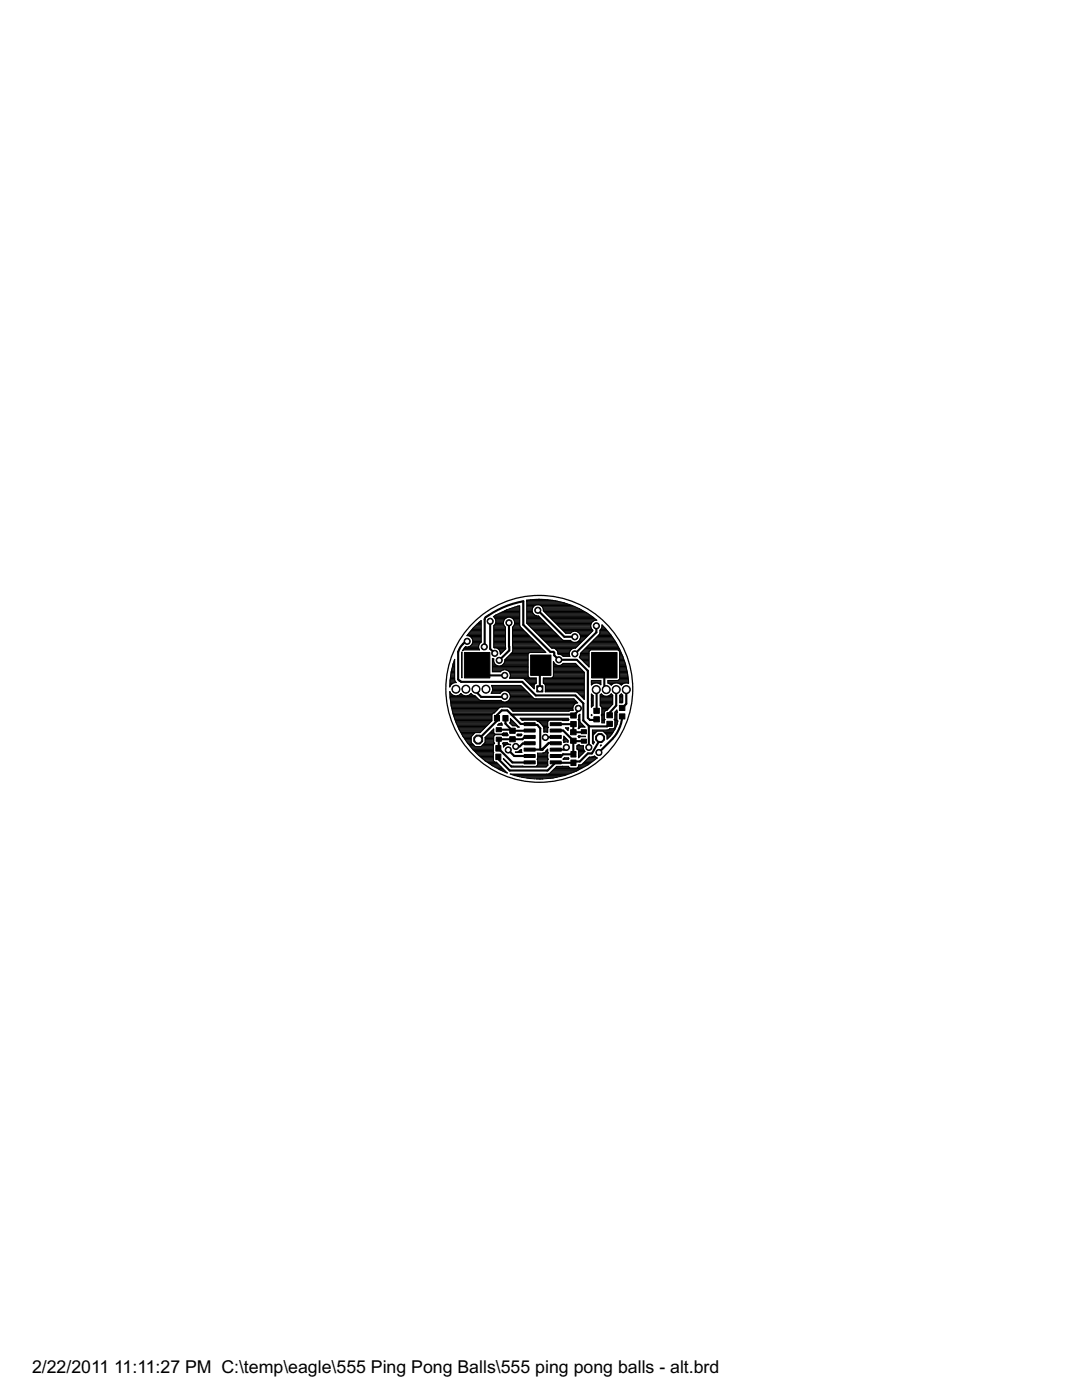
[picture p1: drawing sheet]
<svg xmlns="http://www.w3.org/2000/svg" width="216mm" height="279mm" viewBox="0 0 216 279" stroke-linecap="round" stroke-linejoin="round" font-family="sans-serif">
<defs><g id="words">
<g font-size="4">
<text x="6.4" y="274.1">2/22/2011</text>
<text x="22.8" y="274.1">11:11:27 PM C:\temp\eagle\555 Ping Pong Balls\555 ping pong balls - alt.brd</text>
</g>
</g></defs>
<g fill="#000" stroke="#000" stroke-width=".2">
<path d="M92.7 130.2h5v5.1h-5zM105.9 130.7h4v4.1h-4zM107.1 136.9h1.2v1.2h-1.2zM118 130.2h5.1v5.1h-5.1zM98.7 142.8h1v1.1h-1zM98.9 148.8h1v1.1h-1zM98.9 150.5h1v1.1h-1zM99 145.2h1v.8h-1zM99 147.1h1v.8h-1zM100.4 142.8h1v1.1h-1zM101.7 145.3h1.1v1h-1.1zM101.7 147h1.1v1h-1.1z"/>
<path d="M104.6 145.5h2.2v.6h-2.2zM104.6 144.2h2.2v.6h-2.2zM104.6 146.8h2.2v.6h-2.2zM104.6 148h2.2v.6h-2.2zM104.6 150.6h2.2v.6h-2.2zM104.6 149.3h2.2v.6h-2.2zM104.6 151.8h2.2v.6h-2.2zM109.8 145.5h2.2v.6h-2.2zM109.8 144.2h2.2v.6h-2.2zM109.8 146.8h2.2v.6h-2.2zM109.8 148h2.2v.6h-2.2zM109.8 150.6h2.2v.6h-2.2z"/>
<path d="M109.8 149.3h2.2v.6h-2.2zM109.8 151.8h2.2v.6h-2.2zM113.9 145.6h1.1v1h-1.1zM113.9 147.3h1.1v1h-1.1zM113.9 142.3h1.1v1h-1.1zM113.9 144h1.1v1h-1.1zM113.9 150h1v1.1h-1zM113.9 151.7h1v1.1h-1zM116 145.6h1v.8h-1zM116 147.5h1v.8h-1zM118.5 141.4h1.1v1h-1.1zM118.5 143h1.1v1.1h-1.1z"/>
<path d="M121.1 142.2h1.1v1.1h-1.1zM121.1 144h1.1v1h-1.1zM123.6 140.8h1.1v1h-1.1zM123.6 142.5h1.1v1h-1.1z"/>
<circle cx="95.4" cy="147.6" r=".96"/>
<circle cx="119.7" cy="147.3" r=".96"/>
</g>
<g fill="#000" stroke="#000" stroke-width=".42">
<path d="M104.4 120v4.7zM91.4 130.1v5.5zM91.4 135.6l.3 .3zM91.7 135.9h.1zM91.8 135.9l.2 .2zM92 136.1h12.2zM92.4 128.5l.5-.5zM92.9 128h.3zM94.9 137.9l1.1 1.2zM95 137.5l-.1 .4zM96 139.1h4.6zM96.7 129l-.1 .1z"/>
<path d="M96.7 123.6v5.4zM95.2 132.8l2 2zM97.8 124v5.5zM97.8 129.5l.9 .9zM99.6 131.8l2-2zM100.7 139l-.1 .1zM97.2 134.8h3.5zM101.6 124.3v4.7zM101.6 129.1v.7zM104.2 136.1l2.7 2.7zM104.4 124.7l5.4 5.4zM106.9 138.8h7.9z"/>
<path d="M107.7 132.8v4.7zM107.7 132.8h.2zM109.8 130.1h.6zM110.4 130.1l.2 .2zM110.6 130.3v.5zM110.6 130.8l.9 .9zM111.5 131.7h3.6zM107.3 121.8l5.3 5.3zM112.6 127.1h2.1zM114.7 130.5l4.3-4.3zM114.8 138.8l1.6 1.6zM115.1 131.7l2.2 2.2z"/>
<path d="M117.3 133.9v9.4zM119 124.9v1.3zM120.6 132.8v4.6zM120.6 137.4l.4 .2zM99.2 143.8l-3.8 3.8zM99.1 142.8l1-1zM99.1 142.8v.5zM99.2 143.3v.5zM99.4 149.4l.1-.1zM99.4 149.4l2.9 2.8zM99.5 147.5v1.8zM99.5 147.5h2.8z"/>
<path d="M99.5 145.6h2.5zM99.4 151h.1zM99.5 151v.6zM99.5 151.6l2.2 2.2zM100.1 141.8h1.1zM100.5 146.4l-.1 .1zM100.5 146.4h.6zM100.4 146.6l.1 .1zM100.9 143.3v1.1zM101.1 146.5l.1 .2zM100.5 146.7h.7zM101.2 141.8l.9 .8z"/>
<path d="M101.4 149.7l1.2 1.2zM101.7 153.8h7.6zM102 145.6l.3 .2zM102.1 142.6l1.8 1.9zM102.1 142.6h12.2zM102.3 147.5h1.9zM102.3 152.2h3.6zM102.3 145.8h3.3zM100.9 144.4l1.4 1.4zM102.6 150.9h3.1zM102.9 149h.8zM103.3 146.6h.7z"/>
<path d="M103.7 149l.6-.6zM103.9 144.5h1.4zM103.3 146.7h.6zM104.2 147.5l.4-.3zM104.3 148.4h1.3zM104.6 147.2h1zM105.4 144.5h.3zM105.6 147.2l.1-.1zM105.7 144.5l.1 .2zM105.8 144.7h1.4zM105.7 152.1h.2zM107.2 144.7l.6 .7z"/>
<path d="M107.8 149.6h.5zM107.8 145.4v4.2zM105.7 149.6h2.5zM108.2 149.6l1.3-1.3zM108.2 149.5h.1zM108.8 147.2l2.1-.1zM109.3 153.8l1.6-1.7zM109.5 148.3h1.3zM109.5 148.3l-1.3 1.3zM110.9 150.9h1.1zM110.9 144.5h3.5zM110.9 152.1l.1 .1z"/>
<path d="M111 152.2h3.4zM112 150.9l.4-.4zM112.4 150.5h2zM110.9 145.8h1.5zM110.9 149.6h1.7zM113 149.2l-.4 .4zM114.3 142.6l.1 .2zM114.4 147.8l.1 .1zM114.4 147.8v2.7zM112.4 145.8l2 2zM114.4 144.5v1.6zM114.4 146.1h2z"/>
<path d="M114.4 142.8l1-1zM114.5 147.9h2zM115.4 141.4v.4zM114.7 152h1zM115.7 152l1.6-1.6zM116.4 146.1l.1-.1zM116.4 140.4v3.4zM116.4 143.8l1.1 1.1zM117.3 143.3l.4 .4zM117.3 150.4h.8zM117.5 144.9l.1 .1zM117.5 144.9v4.3z"/>
<path d="M117.6 145h3.5zM117.7 143.7h1.2zM119.5 148l-1.4 2.4zM119 143.6l-.1 .1zM119 137.6v4.3zM122.3 147.4l-2.8 2.8zM119.7 147.6l-.2 .4zM119.7 147.3v.3zM121.1 145l.5-.5zM123 140.8l-1.4 1.5zM121.6 142.3v.4zM123 137.6v3.2z"/>
<path d="M124.1 141.3l.9-.8zM125 137.6v2.9z"/>
</g>
<path d="M104.4 120a17 17 0 0 0-7.6 3.4l-.1 .2M92.4 128.5l-.6 .7-.4 .9M124.1 143l-.4 2-.6 1.3-.8 1.1" fill="none" stroke="#000" stroke-width=".42"/>
<g fill="#000" stroke="#000" stroke-width=".21">
<path d="M105.1 119.8l.8-.1zM105.1 119.8h5.2zM105.1 120h6.2zM105.9 119.7l1.6-.1zM106.4 119.7h2.3zM107.5 119.6h.1zM107.6 119.6l1.7 .1zM109.3 119.7l1.6 .2zM110.9 119.9l1.6 .4zM89.7 138l.2 .3zM89.8 135.7l-.1 1.4zM89.7 136.8h.2z"/>
<path d="M89.8 138.7h.4zM89.8 138.5h.3zM89.8 138.3h.1zM89.8 136.6h.3zM89.8 136.4h.4zM89.8 136.2h.8zM89.8 139.2h5.3zM89.8 139h5.1zM89.8 138.8h.9zM89.8 136.1h1.1zM89.8 135.9h1zM89.8 135.7h.9z"/>
<path d="M89.7 138l.1 1.2zM90 134.1l-.2 1.6zM89.8 139.3h5.5zM89.8 139.5h5.6zM89.8 135.6h.9zM89.9 138.3l.3 .4zM89.9 136.8l-.2 .3zM89.9 135.4h.8zM89.9 139.7h5.7zM89.9 135.2h.8zM89.9 139.8h10.1zM89.9 135.1h.8z"/>
<path d="M89.9 134.9h.8zM89.9 134.7h.8zM90 134.5h.7zM90 134.4h.7zM90.4 132.5l-.4 1.6zM90 134.2h.7zM90 134h.7zM90.1 133.9h.6zM90.1 133.7h.6zM90.2 133.5h.5zM90.2 133.3h.5zM90.2 138.7l.5 .2z"/>
<path d="M89.9 136.8l.3-.4zM90.3 133.2h.4zM90.3 133h.4zM90.3 132.8h.4zM90.4 132.7h.3zM90.7 131.6l-.3 .9zM90.4 132.5h.3zM90.5 132.3h.2zM90.5 132.1h.2zM90.6 132h.1zM90.7 138.9h.5zM90.2 136.4l.5-.2z"/>
<path d="M90.7 131.6v3.8zM90.7 135.4v.3zM90.7 135.7l.1 .3zM90.8 136l.3 .2zM90.7 136.2h.4zM91.2 138.9l.5-.2zM91.3 138.8h1.3zM92 138.4l-.3 .3zM91.7 138.7h.5zM91.9 138.5h.2zM92 138.4l.2 .3zM92.1 130.2v5z"/>
<path d="M92.2 130.2v5.1zM92.2 138.7l.5 .2zM92.7 129.3l-.4 .6zM92.3 129.9l.2-.2zM92.5 129.6h3.1zM92.6 129.4h2.9zM92.9 129.1l-.2 .2zM92.7 138.9h.5zM92.7 129.2h2.8zM92.9 129.1h.1zM93 129.1h.5zM93.3 126.7l-.1 .2z"/>
<path d="M93.2 126.8h2.8zM93.2 138.9l.5-.2zM93.3 138.8h1.3zM94.4 125.4l-1.1 1.3zM93.3 126.7h2.7zM93.5 129.1l.4-.2zM93.2 126.9h.3zM93.5 126.5h2.5zM93.5 129.1h2zM93.6 126.3h2.4zM93.7 138.7l.3-.3zM93.7 138.7h.5z"/>
<path d="M93.7 126.2h2.3zM93.8 127h2.2zM93.9 128.9l.3-.3zM93.5 126.9l.4 .1zM93.9 138.5h.2zM93.9 126h2.1zM93.9 128.9h1.6zM94 138.4l.2 .3zM94 127.2h2zM94 125.8h2zM94.1 128.7h1.5zM94.1 127.4h1.9z"/>
<path d="M94.3 128.2l-.1 .4zM93.9 127l.3 .4zM94.2 125.6h1.8zM94.2 128.5h1.4zM94.2 138.7l.5 .2zM94.2 127.5h1.8zM94.3 128.4h1.5zM94.3 127.7h1.7zM94.3 125.5h1.7zM94.3 127.8v.4zM94.2 127.4l.1 .4zM94.3 128.2h1.6z"/>
<path d="M94.3 128h1.7zM94.3 127.9h1.7zM94.4 125.4l1.1-1.2zM94.5 125.3h1.5zM94.6 125.1h1.4zM94.8 138.9l.8 .8zM94.8 124.9h1.2zM95 124.8h1zM95.1 124.6h.9zM95.3 124.4h.7zM95.5 128.9v.4zM95.5 129.3l.2 .4z"/>
<path d="M95.5 124.3h.5zM95.5 124.2l.5-.4zM95.6 139.7l.3 .1zM95.7 128.5l-.2 .4zM92.5 129.7h3.2zM95.7 124.1h.3zM95.9 139.8h.3zM95.9 123.9h.1zM96 128.1l-.3 .4zM96 123.8v4.3zM96.2 139.8h3.7zM98 138.4l.1-.1z"/>
<path d="M98 138.3h1.8zM98.1 136.8h5.8zM98.3 137.8l-.2 .5zM98.1 138.1h1.9zM98.1 136.9h6zM98.2 138h2zM98.2 137.1h6zM98.3 131.4v2.7zM98.3 131.4l.2 .1zM98.3 134h1.6zM98.3 133.9h1.8zM98.3 133.7h2.2z"/>
<path d="M98.3 133.5h7.1zM98.3 133.3h7.1zM98.3 133.2h7.1zM98.3 133h7.1zM98.3 132.8h.9zM98.3 132.7h.6zM98.3 132.5h.4zM98.3 132.3h.3zM98.3 132.1h.3zM98.3 132h.2zM98.3 131.8h.2zM98.3 131.6h.2z"/>
<path d="M98.3 131.5h.1zM98.3 137.3v.5zM98.1 136.8l.2 .5zM98.3 137.8h6.6zM98.3 137.6h6.5zM98.3 137.5h6.3zM98.3 137.3h6.1zM98.4 123.1l.5-.4zM98.5 123.1h5.2zM98.5 131.6v.4zM98.5 132l.2 .4zM98.5 124.9v4.3z"/>
<path d="M98.5 124.9l.3-.3zM98.5 129.1h2.4zM98.5 128.9h2.4zM98.5 128.7h2.4zM98.5 128.5h2.4zM98.5 128.4h2.4zM98.5 128.2h2.4zM98.5 128h2.4zM98.5 127.9h2.4zM98.5 127.7h2.4zM98.5 127.5h2.4zM98.5 127.4h2.4z"/>
<path d="M98.5 127.2h2.4zM98.5 127h2.4zM98.5 126.8h2.4zM98.5 126.7h2.4zM98.5 126.5h2.4zM98.5 126.3h2.4zM98.5 126.2h2.4zM98.5 126h2.4zM98.5 125.8h2.4zM98.5 125.6h2.4zM98.5 125.5h2.4zM98.5 125.3h2.4z"/>
<path d="M98.5 125.1h2.3zM98.5 124.9h2.1zM98.6 129.2h2.3zM98.6 124.8h2zM98.5 129.2l.1 .1zM98.6 123.3h2.6zM98.7 132.4l.3 .3zM98.7 122.9h5zM98.9 124.2l-.1 .4zM98.4 123.1l.4 .3zM98.8 124.6h1.7zM98.8 123.4h2.1z"/>
<path d="M98.8 124.4h1.7zM98.8 123.6h1.9zM98.9 124.3h1.6zM98.9 123.8h1.7zM98.6 129.3h.3zM98.9 123.8v.4zM98.8 123.4l.1 .4zM98.9 122.7l2.2-1zM98.9 124.1h1.6zM98.9 123.9h1.6zM99 132.7l.4 .2zM99 122.7h4.7z"/>
<path d="M99.3 129.4h1.6zM99.3 122.6h4.4zM98.9 129.3l.5 .2zM99.4 132.9h.4zM99.5 129.6h1.3zM99.4 129.5l.3 .3zM99.7 129.8h.9zM99.7 122.4h4zM99.7 129.9h.8zM98 138.4h1.8zM99.8 130.1h.5zM99.8 130.2v.4z"/>
<path d="M99.7 129.8l.1 .4zM99.8 130.4h.2zM99.8 130.3h.3zM98.3 134.1h1.5zM99.8 132.9l.4-.2zM99.9 139.8l.2 .1zM100 132.8h5.4zM100 122.2h3.7zM100.1 139.9l.4 .2zM100.1 138l-.3 .3zM100.1 133.8l-.3 .3zM100.2 132.7l.4-.3z"/>
<path d="M100.3 132.7h5.1zM100.4 122h3.3zM100.5 124.1v.4zM100.5 124.5l.1 .4zM100.5 132.5h4.9zM100.1 138l.4-.1zM100.1 133.8l.4-.1zM100.7 132l-.1 .4zM100.6 132.3h4.8zM100.6 123.7l-.1 .4zM100.6 124.9l.3 .3zM100.7 132.1h4.7z"/>
<path d="M100.7 131.7v.3zM100.7 131.7l1.3-1.3zM100.7 132h4.7zM100.7 131.8h4.7zM100.7 121.9h3zM100.8 131.6h4.6zM100.9 125.2v4zM100.9 129.2v.1zM100.9 129.3v.2zM99.8 130.6l1.1-1.1zM100.5 137.9h.4zM100.5 133.7h.4z"/>
<path d="M100.6 123.7l.3-.3zM100.9 131.5h4.5zM101 133.7h4.4zM101.1 121.7l2.3-.8zM101.1 121.7h2.6zM101.1 131.3h4.3zM101.2 138h3.9zM101.3 131.1h4.1zM101.3 139.9l.4-.3zM100.9 137.9l.4 .1zM100.9 133.7l.4 .1zM100.9 123.4l.4-.2z"/>
<path d="M101.4 133.9h4zM101.4 139.8h13.5zM101.5 138.1h3.8zM101.5 131h3.9zM101.5 134h3.9zM101.6 139.7h13.1zM101.6 121.5h2.1zM101.6 138.3h3.8zM101.6 130.8h3.8zM101.8 139.2l-.1 .4zM101.3 138l.4 .3zM101.3 133.8l.4 .4z"/>
<path d="M101.8 135l-.1 .4zM101.7 134.2h3.7zM101.7 139.5h12.8zM101.7 138.5h3.9zM101.7 135.2h3.9zM101.7 134.4h3.7zM101.8 139.3h4.7zM101.3 123.2h.5zM101.8 138.7h4zM101.8 130.6h3.6zM101.8 135.1h3.6zM101.8 134.5h3.6z"/>
<path d="M101.8 138.8v.4zM101.7 138.3l.1 .5zM101.8 134.6v.4zM101.7 134.2l.1 .4zM101.8 139.2h4.5zM101.8 139h4.3zM101.8 138.8h4.2zM101.8 134.9h3.6zM101.8 134.7h3.6zM101.9 123.3h1.8zM102 130.4h3.4zM102 130.4l.2-.2z"/>
<path d="M102.1 121.4h1.6zM102.2 130.3h3.4zM101.8 123.2l.4 .2zM102.3 129.9l-.1 .3zM102.3 130.1h6.5zM102.3 123.4h1.4zM102.3 125.2v3.6zM102.3 125.2l.2-.3zM102.3 128.7h5.1zM102.3 128.5h5zM102.3 128.4h4.8zM102.3 128.2h4.6z"/>
<path d="M102.3 128h4.4zM102.3 127.9h4.3zM102.3 127.7h4.1zM102.3 127.5h3.9zM102.3 127.4h3.8zM102.3 127.2h3.6zM102.3 127h3.4zM102.3 126.8h3.3zM102.3 126.7h3.1zM102.3 126.5h2.9zM102.3 126.3h2.7zM102.3 126.2h2.6z"/>
<path d="M102.3 126h2.4zM102.3 125.8h2.2zM102.3 125.6h2.1zM102.3 125.5h1.9zM102.3 125.3h1.7zM102.3 128.9h5.3zM102.3 125.1h1.5zM102.3 129.2v.7zM102.3 128.9v.3zM102.3 128.8v.1zM102.3 129.9h6.3zM102.3 129.8h6.2z"/>
<path d="M102.3 129.6h6zM102.3 129.4h5.8zM102.3 129.2h5.6zM102.3 129.1h5.5zM102.4 123.6h1.3zM102.5 124.9h1.3zM102.7 124.5l-.2 .4zM102.2 123.4l.3 .3zM102.6 123.8h1.1zM102.6 124.8h1.1zM102.6 123.9h1.1zM102.6 124.6h1.1z"/>
<path d="M102.6 121.2h1.1zM102.7 124.1v.4zM102.5 123.7l.2 .4zM102.7 124.4h1zM102.7 124.3h1zM102.7 124.1h1zM103.2 121h.5zM103.4 120.9h.3zM103.7 120.9v3.6zM103.7 124.5v.3zM103.7 124.8l.1 .3zM103.8 125.1l5.1 5.1z"/>
<path d="M103.9 136.8l2.6 2.6zM101.7 135.4h2.4zM104.1 135.4h.3zM104.4 135.4h2.6zM104.4 135.4l.2 .1zM104.7 135.6h2.3zM104.9 135.7h2.1zM105.1 135.9h1.9zM105.1 120.1v4.3zM105.1 124.3h3.7zM105.1 124.1h3.5zM105.1 123.9h3.3z"/>
<path d="M105.1 123.8h3.2zM105.1 123.6h3zM105.1 123.4h2.8zM105.1 123.3h2.7zM105.1 123.1h2.5zM105.1 122.9h2zM105.1 122.7h1.6zM105.1 122.6h1.4zM105.1 122.4h1.2zM105.1 122.2h1.2zM105.1 122h1.1zM105.1 121.9h1.1z"/>
<path d="M105.1 121.7h1.1zM105.1 121.5h1.1zM105.1 121.4h1.2zM105.1 121.2h1.3zM105.1 121h1.4zM105.1 120.8h1.6zM105.1 120.7h8.6zM105.1 120.5h8.1zM105.1 120.3h7.5zM105.1 120.2h6.9zM105.2 124.4h3.7zM105.2 136.1h1.8z"/>
<path d="M105.3 124.6h3.8zM105.4 130.5v4.5zM105.4 135l.3 .3zM105.4 136.2h1.6zM105.5 124.8h3.8zM105.6 136.4h1.2zM105.7 130.2l-.3 .3zM105.7 135.3h1.3zM105.7 124.9h3.8zM105.7 136.6h1zM105.9 125.1h3.7zM105.9 136.8h.7z"/>
<path d="M106 125.3h3.8zM106.1 136.9h.5zM106.2 121.6v.4zM106.2 122l.2 .4zM106.2 125.5h3.8zM106.3 137.1h.3zM106.4 121.2l-.2 .4zM106.4 122.4l.3 .3zM106.4 125.6h3.8zM106.4 137.3h.2zM106.5 139.4l.3 .1zM106.5 125.8h3.8z"/>
<path d="M106.6 136.7v.8zM104.6 135.5l2 2zM106.4 121.2l.3-.3zM106.7 122.7l.4 .2zM106.7 126h3.8zM106.8 139.5h.3zM106.9 126.2h3.8zM106.9 136.4l-.3 .3zM107 135.3v1.1zM106.9 136.4h.1zM107 126.3h3.8zM107.1 139.5h7.4z"/>
<path d="M106.7 120.9l.4-.2zM107.1 122.9h.3zM107.2 126.5h3.8zM107.4 126.7h3.8zM107.4 122.9l4.6 4.6zM107.1 120.7h.4zM107.6 126.8h3.8zM107.7 127h3.8zM107.9 127.2h3.8zM107.5 120.7l.4 .2zM107.9 120.8h6.3zM108.1 127.4h3.8z"/>
<path d="M108.1 121h6.5zM107.9 120.9l.3 .3zM108.2 127.5h3.8zM108.3 121.2h6.6zM108.3 121.4h7zM108.4 121.5h7.3zM108.4 135.3v1.1zM108.4 135.3h1.7zM108.2 121.2l.2 .4zM108.4 121.6v.3zM108.4 136.2h8.2zM108.4 136.1h8.2z"/>
<path d="M108.4 135.9h8.2zM108.4 135.7h8.2zM108.4 135.6h8.2zM108.4 135.4h8.2zM108.4 127.7h3.8zM108.4 121.9h7.9zM108.4 121.7h7.6zM108.4 136.4h.1zM108.6 122h8zM108.6 136.4h8zM108.6 127.9h5.3zM108.7 122.2h8.2z"/>
<path d="M108.8 136.6h7.8zM108.8 128h5.3zM108.8 136.7v1.4zM108.5 136.4l.3 .3zM108.8 138h7.8zM108.8 137.8h7.8zM108.8 137.6h7.8zM108.8 137.5h7.8zM108.8 137.3h7.8zM108.8 137.1h7.8zM108.8 136.9h7.8zM108.8 136.8h7.8z"/>
<path d="M108.9 122.4h8.3zM105.7 130.2h3.2zM108.9 128.2h7.1zM109.1 122.6h8.3zM109.1 128.4h6.7zM109.2 122.7h8.5zM109.3 128.5h6.3zM109.4 122.9h8.5zM109.5 128.7h6zM109.6 123.1h8.6zM109.6 128.9h5.7zM109.8 123.3h8.6z"/>
<path d="M109.8 129.1h5.3zM109.9 123.4h8.7zM110 129.2h5zM105.1 124.4l5 5zM110.1 123.6h8.7zM110.1 135.3l.3-.3zM110.2 135.2h6.4zM110.1 129.4h.2zM110.3 123.8h8.7zM110.4 135.1h6.2zM110.4 132v3zM110.4 132l.2 .3z"/>
<path d="M110.4 134.9h6.2zM110.4 134.7h6.2zM110.4 134.5h6.2zM110.4 134.4h6.2zM110.4 134.2h6.2zM110.4 134h6zM110.4 133.9h5.9zM110.4 133.7h5.7zM110.4 133.5h5.5zM110.4 133.3h5.4zM110.4 133.2h5.2zM110.4 133h5z"/>
<path d="M110.4 132.8h4.9zM110.4 132.7h.6zM110.4 132.5h.3zM110.4 132.3h.2zM110.4 123.9h8zM110.6 132.3l.3 .3zM110.3 129.4h.3zM110.6 129.4h3.8zM110.6 124.1h7.6zM110.8 124.3h7.2zM110.6 129.4l.2 .1zM110.9 132.6l.4 .2z"/>
<path d="M110.9 129.6h3.1zM111 124.4h7zM110.8 129.5l.2 .2zM111.1 129.8h2.8zM111.1 124.6h6.8zM111 129.7l.2 .2zM111.2 129.9h2.5zM111.3 132.8h.4zM111.3 130.1h2.4zM111.3 124.8h6.6zM111.3 130.2v.3zM111.2 129.9l.1 .3z"/>
<path d="M111.3 130.4h2.3zM111.3 130.3h2.3zM111.3 130.5l.1 .1zM111.5 124.9h6.4zM111.7 125.1h6.2zM111.7 132.8l.4-.2zM111.4 130.6h.3zM111.8 130.6h1.8zM111.8 125.3h6.2zM112 127.5l.2 .2zM112 125.5h6zM112.1 132.7h3z"/>
<path d="M112.1 132.6l.3-.2zM111.7 130.6l.4 .1zM112.2 130.8h1.4zM112.2 125.6h6zM112.2 127.7l.3 .1zM112.3 132.5h2.6zM112.3 131h1.4zM112.3 125.8h6zM112.4 132.4h2.4zM112.1 130.7l.3 .3zM112.5 127.8h1.3zM112.5 120.3l1.6 .5z"/>
<path d="M112.5 126h2zM112.7 126.2h1.4zM112.8 126.3h1.1zM108.4 121.9l4.5 4.5zM113.6 130.3v.4zM113.6 130.7l.1 .3zM112.4 131h1.3zM113.8 129.9l-.2 .4zM113.8 127.8l.3 .2zM112.9 126.4h.9zM114.1 120.8l1.5 .7zM114.1 129.5l-.3 .4z"/>
<path d="M114.1 128l.4 .2zM114.1 126.2l-.3 .2zM114.1 129.5l.4-.1zM114.5 128.2h.4zM114.1 126.2l.4-.2zM114.5 139.5l.8 .8zM108.8 138.1h5.9zM114.8 132.4l1.8 1.8zM114.5 129.4h.3zM114.9 128.2l.4-.2zM114.5 126h.4zM114.7 138.1h.2z"/>
<path d="M114.9 126h3.3zM115.1 138.1h1.5zM114.9 138.1l.3 .1zM115.3 128h.8zM115.3 128l.4-.3zM114.9 126l.4 .2zM115.3 138.3h1.3zM115.3 126.2h2.7zM115.5 138.5h1.1zM115.5 127.9h.8zM115.5 126.3h2.4zM115.6 121.5l1.4 .8z"/>
<path d="M115.6 131.1h1.9zM115.8 127.3l-.1 .4zM115.3 126.2l.4 .3zM115.8 130.7l-.1 .4zM115.7 127.7h.8zM115.7 126.5h2zM115.7 138.7h.9zM115.6 131.2l.1 .1zM115.7 131.3h1.8zM115.7 131h1.8zM115.7 127.5h1zM115.7 126.7h1.8z"/>
<path d="M115.8 130.8h1.7zM115.8 127.4h1zM115.8 126.8h1.5zM115.8 126.9v.4zM115.7 126.5l.1 .4zM115.8 130.4v.3zM119.4 126.8l-3.6 3.6zM115.8 130.6h1.7zM115.8 130.4h1.7zM115.8 127.2h1.2zM115.8 127h1.4zM115.8 138.8h.8z"/>
<path d="M115.9 131.5h1.6zM115.9 130.3h1.6zM116 139h.6zM116.1 131.6h1.4zM116.1 130.1h1.4zM116.2 139.2h.4zM116.2 131.8h1.3zM116.3 129.9h1.3zM116.4 139.3h.2zM116.4 132h1.1zM116.4 129.8h1.4zM116.6 132.1h.9z"/>
<path d="M116.6 134.2v5.4zM115.2 138.2l1.4 1.4zM116.6 129.6h7.1zM116.7 132.3h.8zM116.8 129.4h6.8zM116.9 132.5h.6zM117 129.2h6.5zM117 122.3l1.4 .9zM117.1 132.7h.4zM117.1 129.1h6.3zM117.3 132.8h.2zM117.3 128.9h6z"/>
<path d="M117.4 133h.1zM117.5 128.7h5.7zM117.5 130v3.1zM115.7 131.3l1.8 1.8zM117.6 128.5h5.5zM117.8 128.4h5.2zM117.8 129.7l-.3 .3zM117.9 124.7v.4zM117.9 125.1l.1 .4zM118 128.2h4.9zM118 138.5l.2 .2zM118 135.8v.9z"/>
<path d="M118 135.8h1.9zM118 139.8h.3zM118 139.7h.3zM118 139.5h.3zM118 139.3h.3zM118 139.2h.3zM118 139h.3zM118 138.8h.3zM118 138.7h.2zM118 136.6h.1zM118 136.4h.4zM118 136.2h1.9z"/>
<path d="M118 136.1h1.9zM118 135.9h1.9zM118 124.3l-.1 .4zM118 125.5l.3 .3zM118.2 128h4.6zM118.2 138.7l.1 .1zM118.2 136.5l-.2 .2zM118.3 125.8v.1zM118.3 125.9l-3.5 3.5zM118.3 127.9h4.4zM118.3 138.8v2zM118.4 124l-.4 .3z"/>
<path d="M118.4 123.2l.7 .6zM118.5 127.7h4.1zM118.7 127.5h3.7zM118.2 136.5l.5-.2zM118.4 124l.4-.2zM118.9 127.4h3.4zM119 127.2h3.2zM118.8 123.8h.3zM119.2 127h2.9zM118.7 136.3h.5zM119.4 126.8h2.6zM119.4 126.8l.2-.2z"/>
<path d="M119.5 136.4h.4zM119.5 126.7h2.4zM119.7 126.3l-.1 .3zM119.6 126.5h2.1zM119.2 136.3l.5 .2zM119.7 125.8v.5zM119.7 125.8l.3-.3zM119.7 126.3h1.9zM119.7 126.2h1.7zM119.7 126h1.6zM119.7 125.8h1.4zM119.8 138.7l.2-.2z"/>
<path d="M119.8 139.8h2.5zM119.8 139.7h2.5zM119.8 139.5h2.5zM119.8 139.3h2.5zM119.8 139.2h2.5zM119.8 139h2.5zM119.8 138.8h.6zM119.8 138.7h.3zM119.8 125.6h1.2zM119.9 135.8v.9zM119.7 136.5l.2 .2zM120.1 125.1l-.1 .4z"/>
<path d="M120 138.5l.2 .2zM120 125.5h.9zM120 125.3h.7zM120.1 125.1h.4zM120.1 124.7v.4zM120.1 124.7l.7 .7zM120.1 124.9h.3zM120.2 138.7l.5 .2zM120.7 138.9h.5zM120.8 125.4l1.1 1.3zM121.2 138.9l.5-.2zM121.3 135.8v.5z"/>
<path d="M121.3 135.8h2zM121.3 136.2h4.1zM121.3 136.1h4.1zM121.3 135.9h4.1zM121.5 138.8h.8zM121.5 136.4h.9zM121.7 138.7l.3-.2zM121.3 136.3l.4 .2zM121.8 138.7h.4zM121.8 136.6h.3zM121.9 126.7l.9 1.4zM122 138.5l.2 .2z"/>
<path d="M121.7 136.5l.3 .3zM122.2 136.5l-.2 .3zM122.3 138.7v1.8zM122.2 136.5l.5-.2zM122.8 128.1l.8 1.4zM122.7 136.3h.5zM123.3 135.8l.3-.3zM117.8 129.7h5.5zM123.4 129.8h.3zM123.4 135.7h2zM123.5 136.4h.9zM123.5 129.9h.3z"/>
<path d="M123.6 135.6h1.8zM123.6 129.5l.7 1.5zM123.6 130v5.5zM123.3 129.7l.3 .3zM123.6 135.4h1.7zM123.6 135.2h1.7zM123.6 135.1h1.7zM123.6 134.9h1.7zM123.6 134.7h1.7zM123.6 134.5h1.6zM123.6 134.4h1.6zM123.6 134.2h1.6z"/>
<path d="M123.6 134h1.6zM123.6 133.9h1.5zM123.6 133.7h1.5zM123.6 133.5h1.4zM123.6 133.3h1.4zM123.6 133.2h1.3zM123.6 133h1.3zM123.6 132.8h1.3zM123.6 132.7h1.2zM123.6 132.5h1.2zM123.6 132.3h1.1zM123.6 132.1h1.1z"/>
<path d="M123.6 132h1zM123.6 131.8h.9zM123.6 131.6h.9zM123.6 131.5h.8zM123.6 131.3h.8zM123.6 131.1h.7zM123.6 131h.6zM123.6 130.8h.6zM123.6 130.6h.5zM123.6 130.4h.4zM123.6 130.3h.4zM123.6 130.1h.3z"/>
<path d="M123.7 139.8h.5zM123.7 139.7h.5zM123.7 139.5h.5zM123.7 139.3h.5zM123.7 139.2h.5zM123.7 139h.5zM123.7 138.8h.5zM124 138.5l-.3 .2zM123.2 136.3l.5 .2zM123.8 138.7h.3zM123.8 136.6h.3zM124 138.5l.2 .2z"/>
<path d="M123.7 136.5l.3 .3zM124.2 136.5l-.2 .3zM124.2 138.7v1.5zM124.3 131l.5 1.6zM124.2 136.5l.5-.2zM124.8 132.6l.4 1.6zM125.2 134.2l.2 1.6zM124.7 136.3h.5zM125.4 135.8v.6zM125.2 136.3l.2 .1zM89.9 140h10.4zM89.9 140.2h25.3z"/>
<path d="M90 140.4h24.9zM90 140.5h24.7zM90 140.7h24.5zM89.8 139.2l.2 1.7zM90 140.9h24.4zM90.1 141.1h24.2zM90.1 141.2h9.6zM90.1 141.4h9.4zM90.2 141.6h9.1zM90.2 141.7h8.9zM90.3 141.9h8.7zM90.3 142.1h8.5z"/>
<path d="M90.4 142.3h8.2zM90 140.9l.4 1.6zM90.4 142.4h7.9zM90.4 142.6h7.7zM90.5 142.8h7.6zM90.6 142.9h7.5zM90.6 143.1h7.5zM90.7 143.3h7.4zM90.7 143.4h7.4zM90.8 143.6h7.3zM90.8 143.8h7.3zM90.9 144h7.1z"/>
<path d="M90.4 142.5l.5 1.5zM91 144.1h6.9zM91 144.3h6.7zM91.1 144.5h6.4zM91.2 144.7h6.1zM91.3 144.8h5.9zM91.4 145h5.6zM91.4 145.2h5.4zM91.5 145.3h5.2zM91.6 145.5h4.9zM90.9 144l.7 1.6zM91.7 145.7h4.6z"/>
<path d="M91.8 145.8h4.4zM91.9 146h4.1zM91.9 146.2h3.9zM92.1 146.4h2.6zM92.1 146.5h2.4zM92.2 146.7h2.1zM92.3 146.9h1.8zM91.6 145.6l.8 1.4zM92.4 147h1.6zM92.6 147.2h1.4zM92.7 147.4h1.3zM92.8 147.6h1.2z"/>
<path d="M92.9 147.7h1.1zM93 147.9h1zM93.1 148.1h.9zM93.3 148.3h.8zM92.4 147l.9 1.4zM93.4 148.4h.9zM93.5 148.6h.9zM93.7 148.8h.9zM93.8 148.9h1zM94 149.1h4.4zM94 147v1.2zM94 148.2l.8 .8z"/>
<path d="M94.1 149.3h4.3zM94.2 149.4h4.2zM93.3 148.4l1.1 1.2zM94.4 149.6h4zM94.6 149.8h3.8zM94.7 150h3.7zM94.8 146.2l-.8 .8zM94.8 149h1.2zM94.9 150.1h3.5zM95.1 150.3h3.3zM95.2 150.5h3.2zM95.4 150.6h3z"/>
<path d="M94.4 149.6l1.2 1.2zM95.6 150.8h2.8zM95.8 151h2.6zM94.8 146.2h1zM96.8 148.2l-.8 .8zM96 151.2h2.4zM96.1 148.9h2.3zM96.2 151.3h2.2zM96.2 148.8h2.2zM96.4 151.5h2zM96.4 148.6h2zM96.6 148.4h2z"/>
<path d="M96.6 151.7h1.8zM96.7 148.3h1.9zM96.8 147.2v1zM96.8 147.2l1.7-1.7zM96.8 148.1h1.7zM96.8 147.9h1.7zM96.8 147.7h1.7zM96.8 147.6h1.7zM96.8 147.4h1.7zM96.8 147.2h1.7zM95.6 150.8l1.2 1zM96.8 151.8h1.7z"/>
<path d="M97 147h1.5zM97.1 152h1.5zM97.1 146.9h1.5zM97.3 152.2h1.8zM97.3 146.7h1.4zM97.5 146.5h3.7zM97.6 152.4h1.7zM97.6 146.4h1zM97.8 152.5h1.7zM97.8 146.2h.7zM98 146h.5zM98.1 152.7h1.5z"/>
<path d="M98.1 142.6v1.2zM98.1 143.8l-2.3 2.4zM98.1 145.8h.4zM96.8 151.8l1.4 1zM98.3 152.9h1.5zM98.3 145.7h.2zM98.4 142.3l-.3 .3zM98.4 148.6v1.5zM98.4 150.1l.1 .1zM98.4 150.3v1.5zM98.4 151.8l.3 .3zM98.5 145.5v.7z"/>
<path d="M98.5 146.2l.3 .3zM98.5 146.9v1.2zM98.5 148.1l.2 .2zM98.5 150.2l-.1 .1zM98.4 142.3h.2zM98.7 153h1.3zM98.7 148.3l-.3 .3zM98.6 142.3l.1-.1zM98.7 152.1h.3zM98.8 146.5h1.4zM98.8 146.6l-.3 .3zM99 153.2h1.2z"/>
<path d="M99 152.1l2.1 2.1zM99.3 153.4h1zM99.3 144.7l.3-.3zM99.4 144.7h.8zM99.5 144.5h.6zM99.6 153.5h.9zM99.6 144.4h.3zM98.2 152.8l1.4 .8zM98.7 142.2l1-1zM99.9 144.4l.1-.1zM99.9 153.7h.8zM99.7 141.2l.3-.1z"/>
<path d="M100 144.3l.1 .1zM100.1 144.4v.2zM100.1 144.6l.1 .1zM99.3 144.7h.9zM100.4 146.3l-.2 .2zM98.8 146.6h1.4zM100 141.1h.3zM100.4 148.2l-.1 .2zM100.3 148.4h1.1zM100.3 146.7h1zM100.3 153.9h.5zM100.4 146.4h.8z"/>
<path d="M100.4 146.3h.8zM100.2 146.6l.2 .2zM100.4 148.2h.8zM100.4 148.3h.8zM100.5 151.4v.1zM100.5 151.4l1.4 1.4zM100.3 148.4l.2 .2zM100.5 148.6v.5zM100.5 151.5h.1zM100.5 148.9h.1zM100.5 148.8h.3zM100.5 148.6h.6z"/>
<path d="M100.5 140.1h.4zM100.6 151.7h.2zM100.7 154.1h.3zM100.8 148.7l-.3 .3zM100.8 151.8h.1zM99.6 153.6l1.3 .6zM100.9 140.1l.4-.2zM101 152h.1zM101.1 140h13.9zM101.1 154.2l.1 .1zM101.1 152.2h.2zM101.2 146.3v.2z"/>
<path d="M101.2 146.5l.1 .2zM101.2 148.3l.3 .2zM100.8 148.7l.4-.1zM100.4 146.8h.8zM100.9 154.2l.3 .1zM101.3 152.4h.2zM100.3 141.1h1zM101.3 146.7l-.1 .1zM101.5 152.5h.1zM101.5 148.5h.4zM101.3 141.1l.3 .1zM101.2 148.6h.4z"/>
<path d="M101.6 152.7h.2zM101.7 141.2h12.6zM101.9 144.1l-.2 .2zM101.7 148.6h.2zM101.7 144.3h1zM101.8 154.5h7.3zM101.6 141.2l.2 .2zM101.8 152.9h.3zM101.8 144.1h.8zM101.8 141.4h12.5zM101.9 152.8l.2 .1zM101.9 143.4v.7z"/>
<path d="M101.9 143.4l1.6 1.7zM101.6 148.6l.3 .1zM101.9 144h.5zM101.9 143.8h.3zM101.9 143.6h.1zM101.9 148.5v.2zM101.9 144.5h1zM102 153h7zM100.5 151.5l1.5 1.6zM102 141.6h12.3zM102.1 144.7h1zM102.1 154.6h11.1z"/>
<path d="M102.1 152.9h.3zM102.2 141.7h12.1zM101.7 144.3l.6 .5zM102.3 144.8h1zM102.3 141.9h11.3zM101.8 141.4l.6 .5zM102.4 152.9h1.9zM102.6 154.7h10.1zM101.8 154.5l.9 .3zM102.8 150.1h.3zM102.9 150.1h1.2zM102.8 150.1l.1 .1z"/>
<path d="M102.3 144.8h.7zM103.1 150.1l.4-.2zM103.3 146.5l-.1 .2zM103.2 145h.2zM103.2 146.7h.9zM103 144.8l.3 .3zM103.2 146.7l.1 .1zM103.3 146.5h.8zM103.3 154.9h8.6zM103.4 150h.7zM103.5 145.1h.1zM103.5 149.9l.3-.2z"/>
<path d="M103.3 145.1h.3zM103.7 149.8h.4zM102.7 154.8l1 .2zM103.8 143.3h9.6zM103.8 149.7l.3-.1zM103.9 143.4h9.5zM103.3 146.8h.6zM104.1 143.6h9.4zM104.1 146.6v.1zM104.1 146.7l-.1 .1zM104.1 149.6v.5zM104.1 155.1h7z"/>
<path d="M102.9 150.2h1.2zM103.8 143.3l.4 .5zM104.2 143.8h.1zM104.4 153h2.6zM103.7 155l.8 .2zM105.1 155.3h5.2zM104.5 155.2l1.2 .2zM105.7 155.4h.9zM104.4 143.7h2.6zM107.3 152.7l-.3 .3zM107 155.4h1.4zM107.1 152.9h2.1z"/>
<path d="M107.1 143.8h2.4zM107.3 151.4l-.1 .1zM107.2 151.5h2.2zM107 143.7l.3 .3zM107.3 150.3h1zM107.3 152.7h2zM107.3 144h2zM107.3 151.6v1.1zM107.2 151.5l.1 .1zM107.3 150.4v1zM107.3 152.5h2zM107.3 152.4h2z"/>
<path d="M107.3 152.2h2zM107.3 152h2zM107.3 151.8h2zM107.3 151.7h2zM107.3 151.3h2zM107.3 151.2h2zM107.3 151h2zM107.3 150.8h2zM107.3 150.6h2zM107.3 150.5h2zM107.3 144h.1zM107.4 144h.1z"/>
<path d="M107.5 144l.1 .1zM106.6 155.4l1 .1zM107.7 144.1h1.6zM107.7 144.1v.1zM107.7 144.2l.1 .1zM107.6 155.5h.2zM107.8 144.3h1.5zM108 144.5h1.3zM108.1 144.7h1.2zM107.8 155.5l.4-.1zM108.3 144.8h1zM107.8 144.3l.5 .6z"/>
<path d="M108.4 150.3h.9zM108.3 144.9l.1 .1zM108.4 145h.9zM108.5 150.3l.2-.1zM108.4 145l.1 .1zM108.5 145.2h.9zM108.5 145.4v.7zM108.5 145.3v.1zM108.5 145.1v.1zM108.5 146h.8zM108.5 145.8h.8zM108.5 145.7h.8z"/>
<path d="M108.5 145.5h.8zM108.5 145.3h.8zM108.9 150l-.2 .2zM108.8 150.1h.5zM109 149.8l-.1 .2zM108.9 150h.4zM102 153.1h7zM109 149.8l.3-.3zM109 149.8h.3zM108.6 146.1h.4zM109.1 154.5h.3zM109.2 149.6h.1z"/>
<path d="M109.3 144v1zM109.3 145l.1 .2zM109.3 145.3v.9zM109 146.1l.3 .1zM109.3 149.5v.6zM109.3 150.1l.1 .1zM109.3 150.4v1zM109.3 151.4l.1 .1zM109.3 151.6v1.1zM109.3 152.7l-.3 .4zM109.4 154.5l.3-.1zM109.4 145.2l-.1 .1z"/>
<path d="M109.4 150.2l-.1 .2zM109.4 151.5l-.1 .1zM109.6 154.4h4zM109.6 143.7l-.3 .3zM109.7 154.4l1.4-1.4zM109.8 154.2h4.3zM108.2 155.4l1.7-.1zM110 154.1h4.6zM110.1 153.9h4.9zM110.3 153.7h5zM109.9 155.3h.5zM110.5 153.5h5.2z"/>
<path d="M110.6 153.4h5.4zM110.8 153.2h2.8zM111 153h2.5zM111.1 153h1.1zM109.6 143.7h2.6zM112.2 152.9h1.2zM112.3 143.8h1.1zM112.2 143.7l.1 .1zM112.4 147.7l.1-.1zM112.4 151.5h1zM112.4 147.7h.9zM112.4 151.5l.2-.2z"/>
<path d="M112.4 147.7l.1 .1zM112.5 146.9v.7zM112.5 146.9l.8 .9zM112.5 147.8v.4zM112.5 148.1h.3zM112.5 147.9h.8zM112.5 147.6h.6zM112.5 147.4h.5zM112.5 147.2h.3zM112.5 147h.1zM112.5 151.3h1zM112.6 151.2h.8z"/>
<path d="M110.4 155.3l2.3-.5zM112.5 148.2l.3-.1zM112.8 145.2h.6zM112.9 145.3h.6zM113.1 145.5h.2zM112.8 148.1h.4zM113.3 145.4v.4zM112.8 145.2l.5 .6zM113.3 147.8v.3zM113.2 148.1h.1zM113.4 143.3v.2zM113.4 143.5l.1 .1z"/>
<path d="M113.4 153l.3 .3zM113.4 151.3l.1 .1zM113.3 145.4l.2-.1zM113.5 143.6l-.1 .2zM113.5 151.4l-.1 .1zM102.4 141.9h11.1zM113.7 141.8l-.2 .1zM113.7 153.3h1.4zM114.3 141.2v.4zM114.3 141.6l.1 .2zM113.7 141.8h.7zM114.5 140.8l-.2 .4z"/>
<path d="M114.8 140.4l-.3 .4zM112.7 154.8l2.4-.9zM115.1 148.8v.7zM115.1 149.4h1.3zM115.1 149.3h1.3zM115.1 149.1h1.3zM115.1 148.9h1.3zM115.1 153.3l.3-.3zM115.2 148.8l.2-.2zM114.8 140.4l.4-.1zM115.2 153.2h1.1zM115.3 148.8h.4z"/>
<path d="M115.3 149.6h1.2zM115.3 147l.2-.1zM115.4 143.6l.1-.1zM115.4 148.6h.2zM115.5 145.2l-.1 .1zM115.4 153h1.2zM115.4 145.3h.2zM115.4 143.6h.3zM115.4 147h.4zM115.1 149.5l.3 .3zM115.4 149.8v1.4zM115.4 152.7v.3z"/>
<path d="M115.4 152.7h.2zM115.4 152.9h1.5zM115.4 152.7h1.8zM115.4 151h.3zM115.4 150.8h.4zM115.4 150.6h.6zM115.4 150.5h.8zM115.4 150.3h1zM115.4 150.1h1.1zM115.4 150h1.3zM115.4 149.8h1.1zM115.4 146.9h.3z"/>
<path d="M115.3 147l.2 .1zM115.5 146.9h.2zM115.4 145.3l.1 .1zM115.5 143.8v1.4zM115.4 143.6l.1 .2zM115.5 142.7v.8zM115.5 142.7l.2-.2zM115.5 145.2h.2zM115.5 145h1.1zM115.5 144.8h.9zM115.5 144.7h.8zM115.5 144.5h.6z"/>
<path d="M115.5 144.3h.4zM115.5 144.1h.3zM115.5 144h.2zM115.5 143.8h.2zM115.5 143.4h.2zM115.5 143.3h.2zM115.5 143.1h.2zM115.5 142.9h.2zM115.5 142.8h.2zM115.6 152.7h.2zM115.5 147.2h.1zM115.6 148.6l.2 .2z"/>
<path d="M115.7 146.9h.1zM115.7 142.5v1.1zM115.7 143.6v.3zM115.7 143.9l.1 .3zM115.8 146.9h1zM115.8 147l-.2 .2zM115.8 148.8h.6zM115.8 145.1l-.3 .3zM115.8 144.2l.9 .9zM115.8 152.7l.3-.1zM116.1 152.6l1.5-1.5zM116.1 152.5h1.4z"/>
<path d="M116.3 152.4h1.4zM116.4 148.9v.5zM116.4 149.4l.2 .4zM116.4 148.8v.1zM116.5 152.2h1.4zM116.6 149.8l.1 .1zM116.7 152h1.5zM116.7 150l-1.3 1.2zM115.8 145.1h.9zM115.8 147h1zM116.8 151.8h1.6zM117 151.7h1.6z"/>
<path d="M117.2 151.5h1.7zM115.1 153.9l2.2-1.3zM117.3 151.3h1.8zM117.5 151.2h1.5zM117.6 151.1h.4zM118 142.6v.2zM118 142.6l.1 .1zM118 138.5v2.6zM118 140.9h.3zM118 140.7h.3zM118 140.5h.3zM118 140.4h.3z"/>
<path d="M118 140.2h.3zM118 140h.3zM118 151.1h.2zM118.1 142.7l-.1 .1zM118.2 145.7v2.6zM118.2 145.7h2.8zM118.2 148.3h.3zM118.2 148.1h.4zM118.2 147.9h.2zM118.2 147.7h.1zM118.2 147.6h.1zM118.2 147.4h.1z"/>
<path d="M118.2 147.2h.1zM118.2 147h.1zM118.2 146.9h.1zM118.2 146.7h.2zM118.2 146.5h.3zM118.2 146.4h.5zM118.2 146.2h.7zM118.2 146h.8zM118.2 145.8h4.3zM118.3 140.8l-.3 .3zM118.3 151h.1zM118.3 148.4h.1z"/>
<path d="M118.3 146.7v1.2zM118.3 147.9l.3 .2zM118.2 148.3l.2 .2zM118.5 151h.2zM118.6 150.9l-.1 .1zM118.6 148.1l-.2 .4zM118.6 150.9l.3 .2zM118.9 151.1l.3 .2zM118.3 146.7l.9-.8zM117.3 152.6l1.9-1.3zM119.8 138.7v2.1zM119.8 140.7h2.3z"/>
<path d="M119.8 140.5h2.4zM119.8 140.4h2.5zM119.8 140.2h2.5zM119.8 140h2.5zM119.9 148.7l-.1 .2zM119.8 140.9h2.1zM120 148.7l-.2 .2zM120.1 142.6l-.1 .1zM120 142.8h.6zM120 141.1h1.8zM120.1 142.6h.5zM120 142.7l.1 .2z"/>
<path d="M120.1 141.1v1.5zM119.8 140.8l.3 .3zM120.1 142.9v1.4zM120.1 144.1h.5zM120.1 144h.5zM120.1 143.8h.5zM120.1 143.6h.6zM120.1 143.4h.5zM120.1 143.3h.5zM120.1 143.1h.5zM120.1 142.9h.5zM120.1 142.4h.5z"/>
<path d="M120.1 142.3h.5zM120.1 142.1h.5zM120.1 141.9h.6zM120.1 141.7h1zM120.1 141.6h1.2zM120.1 141.4h1.4zM120.1 141.2h1.5zM119.2 145.9h1.1zM120.4 146h2zM120.6 142v1.5zM120.6 143.5l.1 .1zM120.6 143.7v.6z"/>
<path d="M120.1 144.3h.5zM120.6 146.2h1.7zM120.6 143.7l.1-.1zM120.8 146.4h1.4zM120.9 141.8l-.3 .2zM120.9 146.5h1.2zM121 145.7h.3zM120.9 141.8h.2zM121.1 146.7h.8zM121.1 146.7v.8zM120.3 145.9l.8 .8zM121.1 147.4h.2z"/>
<path d="M121.1 147.2h.4zM121.1 147h.5zM121.1 146.9h.7zM121.3 145.7l.2-.1zM121.3 145.7h1.3zM121.6 145.5l-.1 .1zM121.6 145.5h1.1zM121.6 145.5h.8zM121.8 146.9l-.7 .6zM122.1 146.5l-.3 .4zM122.3 140.5l-1.2 1.3zM122.4 145.5l.3-.3z"/>
<path d="M122.5 145.3h.3zM122.6 143.6l.1-.1zM122.6 143.6h.5zM122.7 143.7v1.5zM122.6 143.6l.1 .1zM122.7 142.1v1.4zM123.1 141.7l-.4 .4zM122.7 145.5l-.6 1zM122.7 145.2h.2zM122.7 145h.2zM122.7 144.8h.3zM122.7 144.7h.4z"/>
<path d="M122.7 144.5h.4zM122.7 144.3h.5zM122.7 144.1h.5zM122.7 144h.6zM122.7 143.8h.5zM122.7 143.4h.4zM122.7 143.3h.4zM122.7 143.1h.4zM122.7 142.9h.4zM122.7 142.8h.4zM122.7 142.6h.4zM122.7 142.4h.4z"/>
<path d="M122.7 142.3h.4zM122.7 142.1h.5zM122.9 141.9h.2zM123.1 141.7v.3zM123.1 142l.1 .1zM123.1 142.3v1.4zM123.1 143.7l.2 .2zM123.1 144.5l-.4 1zM123.1 142.3l.1-.2zM123.3 143.9l-.2 .6zM123.7 138.7v1.6zM123.7 140.2h.5z"/>
<path d="M123.7 140h.5zM123.7 140.3h.4zM124.1 140.3l.1-.1z"/>
</g>
<g fill="#fff" stroke="#fff" stroke-width=".2">
<circle cx="95.4" cy="147.6" r=".51"/>
<circle cx="119.7" cy="147.3" r=".51"/>
<circle cx="95" cy="137.5" r=".51"/>
<circle cx="93" cy="137.5" r=".51"/>
<circle cx="91" cy="137.5" r=".51"/>
<circle cx="97" cy="137.5" r=".51"/>
<circle cx="121" cy="137.6" r=".51"/>
<circle cx="123" cy="137.6" r=".51"/>
<circle cx="125" cy="137.6" r=".51"/>
<circle cx="119" cy="137.6" r=".51"/>
<circle cx="107.3" cy="121.8" r=".3"/>
<circle cx="114.7" cy="127.1" r=".3"/>
<circle cx="115.4" cy="141.4" r=".3"/>
<circle cx="100.7" cy="134.8" r=".3"/>
<circle cx="100.7" cy="139" r=".3"/>
<circle cx="102.9" cy="149" r=".3"/>
<circle cx="98.7" cy="130.4" r=".3"/>
<circle cx="97.8" cy="124" r=".3"/>
<circle cx="108.8" cy="147.2" r=".3"/>
<circle cx="99.6" cy="131.8" r=".3"/>
<circle cx="101.6" cy="124.3" r=".3"/>
<circle cx="101.4" cy="149.7" r=".3"/>
<circle cx="119.5" cy="150.2" r=".3"/>
<circle cx="111.5" cy="131.7" r=".3"/>
<circle cx="96.6" cy="129.1" r=".3"/>
<circle cx="93.2" cy="128" r=".3"/>
<circle cx="113" cy="149.2" r=".3"/>
<circle cx="117.5" cy="149.2" r=".3"/>
<circle cx="119" cy="124.9" r=".3"/>
<circle cx="107.7" cy="137.5" r=".3"/>
<circle cx="114.7" cy="130.5" r=".3"/>
</g>
<g fill="#000" stroke="#000" stroke-width=".2">
<circle cx="91" cy="137.5" r=".8"/>
<circle cx="93" cy="137.5" r=".8"/>
<circle cx="93.2" cy="128" r=".61"/>
<circle cx="95" cy="137.5" r=".8"/>
<circle cx="96.6" cy="129.1" r=".61"/>
<circle cx="97" cy="137.5" r=".8"/>
<circle cx="97.8" cy="124" r=".61"/>
<circle cx="98.7" cy="130.4" r=".61"/>
<circle cx="99.6" cy="131.8" r=".61"/>
<circle cx="100.7" cy="134.8" r=".61"/>
<circle cx="100.7" cy="139" r=".61"/>
<circle cx="101.6" cy="124.3" r=".61"/>
<circle cx="107.3" cy="121.8" r=".61"/>
<circle cx="111.5" cy="131.7" r=".61"/>
<circle cx="114.7" cy="127.1" r=".61"/>
<circle cx="114.7" cy="130.5" r=".61"/>
<circle cx="119" cy="137.6" r=".8"/>
<circle cx="119" cy="124.9" r=".61"/>
<circle cx="121" cy="137.6" r=".8"/>
<circle cx="123" cy="137.6" r=".8"/>
<circle cx="125" cy="137.6" r=".8"/>
<circle cx="101.4" cy="149.7" r=".61"/>
<circle cx="102.9" cy="149" r=".61"/>
<circle cx="108.8" cy="147.2" r=".61"/>
<circle cx="113" cy="149.2" r=".61"/>
<circle cx="115.4" cy="141.4" r=".61"/>
<circle cx="117.5" cy="149.2" r=".61"/>
<circle cx="119.5" cy="150.2" r=".61"/>
</g>
<circle cx="107.6" cy="137.5" r="18.6" fill="none" stroke="#000" stroke-width=".25"/>
<use href="#words"/>
</svg>
